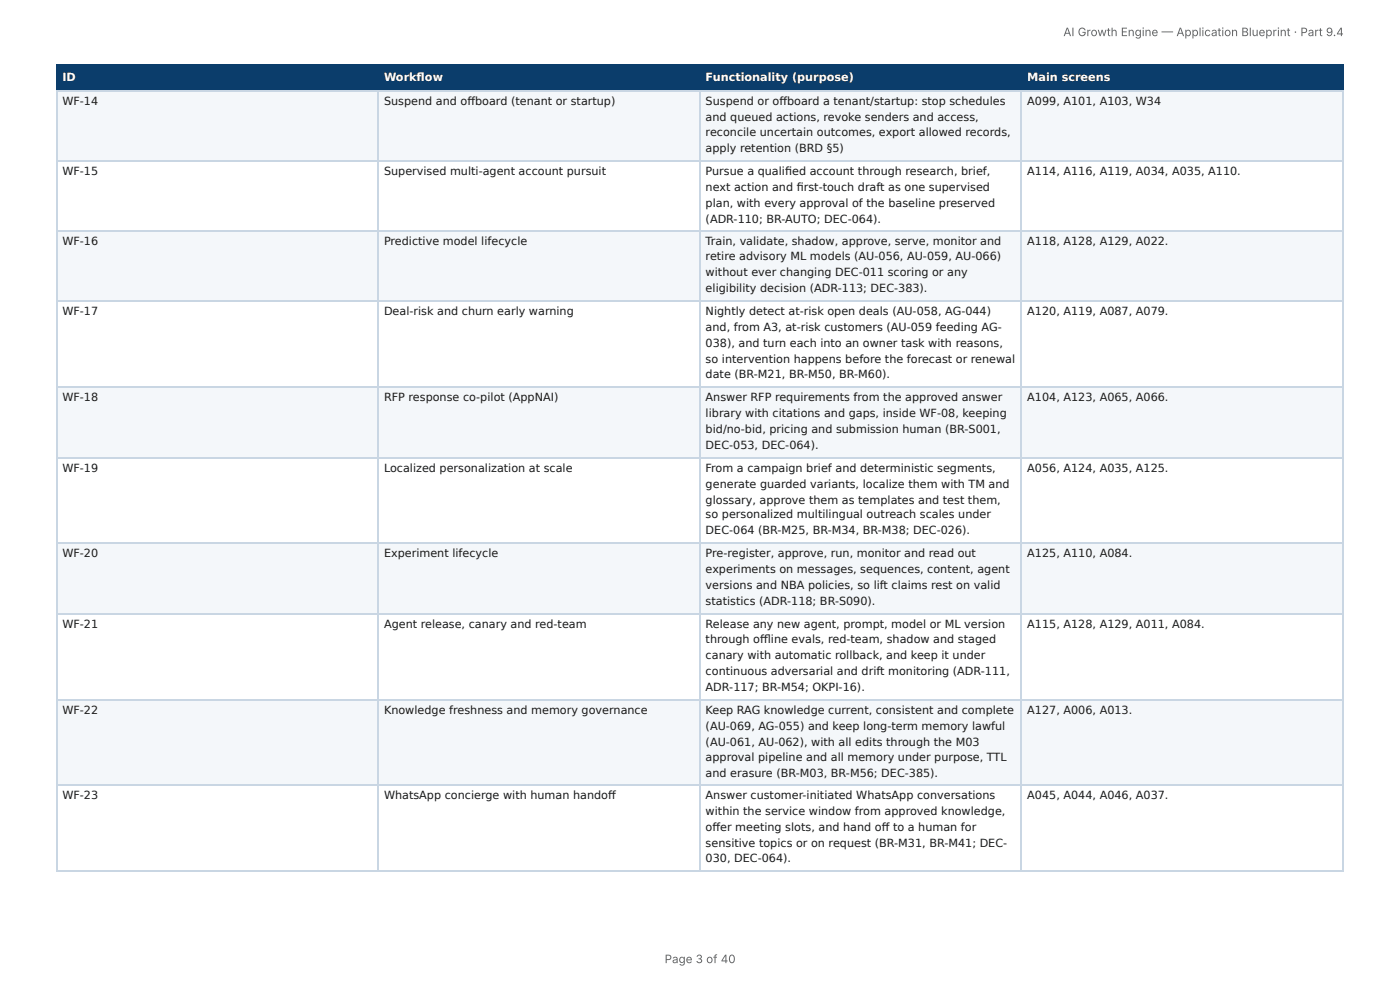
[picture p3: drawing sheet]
<svg xmlns="http://www.w3.org/2000/svg" width="297mm" height="210mm" viewBox="0 0 297 210" stroke-linecap="round" stroke-linejoin="round" font-family="sans-serif">
<defs><g id="words">
<g font-size="2.5" fill="#666">
<text x="225.8" y="7.7">AI Growth Engine — Application Blueprint · Part 9.4</text>
<text x="141.2" y="204.5">Page 3 of 40</text>
</g>
<g font-size="2.4" fill="#fff">
<text x="13.2" y="17.1">ID</text>
<text x="81.6" y="17.1">Workfl ow</text>
<text x="149.9" y="17.1">Functionality (purpose)</text>
<text x="218.2" y="17.1">Main screens</text>
</g>
<g font-size="2.4" fill="#1a1a1a">
<text x="13.2" y="22.2">WF-14</text>
<text x="81.6" y="22.2">Suspend and off board (tenant or startup)</text>
<text x="149.9" y="22.2">Suspend or off board a tenant/startup: stop schedules</text>
<text x="218.2" y="22.2">A099, A101, A103, W34</text>
<text x="149.9" y="25.6">and queued actions, revoke senders and access,</text>
<text x="149.9" y="29">reconcile uncertain outcomes, export allowed records,</text>
<text x="149.9" y="32.3">apply retention (BRD §5)</text>
<text x="13.2" y="37.2">WF-15</text>
<text x="81.6" y="37.2">Supervised multi-agent account pursuit</text>
<text x="149.9" y="37.2">Pursue a qualifi ed account through research, brief,</text>
<text x="149.9" y="40.6">next action and fi rst-touch draft as one supervised</text>
<text x="218.2" y="37.2">A114, A116, A119, A034, A035, A110.</text>
<text x="149.9" y="43.9">plan, with every approval of the baseline preserved</text>
<text x="149.9" y="47.3">(ADR-110; BR-AUTO; DEC-064).</text>
<text x="13.2" y="52">WF-16</text>
<text x="81.6" y="52">Predictive model lifecycle</text>
<text x="149.9" y="52">Train, validate, shadow, approve, serve, monitor and</text>
<text x="218.2" y="52">A118, A128, A129, A022.</text>
<text x="149.9" y="55.3">retire advisory ML models (AU-056, AU-059, AU-066)</text>
<text x="149.9" y="58.7">without ever changing DEC-011 scoring or any</text>
<text x="149.9" y="62">eligibility decision (ADR-113; DEC-383).</text>
<text x="13.2" y="66.9">WF-17</text>
<text x="81.6" y="66.9">Deal-risk and churn early warning</text>
<text x="149.9" y="66.9">Nightly detect at-risk open deals (AU-058, AG-044)</text>
<text x="149.9" y="70.3">and, from A3, at-risk customers (AU-059 feeding AG-</text>
<text x="218.2" y="66.9">A120, A119, A087, A079.</text>
<text x="149.9" y="73.6">038), and turn each into an owner task with reasons,</text>
<text x="149.9" y="77">so intervention happens before the forecast or renewal</text>
<text x="149.9" y="80.3">date (BR-M21, BR-M50, BR-M60).</text>
<text x="13.2" y="85.3">WF-18</text>
<text x="81.6" y="85.3">RFP response co-pilot (AppNAI)</text>
<text x="149.9" y="85.3">Answer RFP requirements from the approved answer</text>
<text x="149.9" y="88.6">library with citations and gaps, inside WF-08, keeping</text>
<text x="218.2" y="85.3">A104, A123, A065, A066.</text>
<text x="149.9" y="92">bid/no-bid, pricing and submission human (BR-S001,</text>
<text x="149.9" y="95.3">DEC-053, DEC-064).</text>
<text x="13.2" y="100.2">WF-19</text>
<text x="81.6" y="100.2">Localized personalization at scale</text>
<text x="149.9" y="100.2">From a campaign brief and deterministic segments,</text>
<text x="218.2" y="100.2">A056, A124, A035, A125.</text>
<text x="149.9" y="103.6">generate guarded variants, localize them with TM and</text>
<text x="149.9" y="106.9">glossary, approve them as templates and test them,</text>
<text x="149.9" y="110.1">so personalized multilingual outreach scales under</text>
<text x="149.9" y="113.4">DEC-064 (BR-M25, BR-M34, BR-M38; DEC-026).</text>
<text x="13.2" y="118.3">WF-20</text>
<text x="81.6" y="118.3">Experiment lifecycle</text>
<text x="149.9" y="118.3">Pre-register, approve, run, monitor and read out</text>
<text x="218.2" y="118.3">A125, A110, A084.</text>
<text x="149.9" y="121.7">experiments on messages, sequences, content, agent</text>
<text x="149.9" y="125">versions and NBA policies, so lift claims rest on valid</text>
<text x="149.9" y="128.4">statistics (ADR-118; BR-S090).</text>
<text x="13.2" y="133.3">WF-21</text>
<text x="81.6" y="133.3">Agent release, canary and red-team</text>
<text x="149.9" y="133.3">Release any new agent, prompt, model or ML version</text>
<text x="149.9" y="136.6">through offl ine evals, red-team, shadow and staged</text>
<text x="218.2" y="133.3">A115, A128, A129, A011, A084.</text>
<text x="149.9" y="140">canary with automatic rollback, and keep it under</text>
<text x="149.9" y="143.3">continuous adversarial and drift monitoring (ADR-111,</text>
<text x="149.9" y="146.7">ADR-117; BR-M54; OKPI-16).</text>
<text x="13.2" y="151.6">WF-22</text>
<text x="81.6" y="151.6">Knowledge freshness and memory governance</text>
<text x="149.9" y="151.6">Keep RAG knowledge current, consistent and complete</text>
<text x="149.9" y="155">(AU-069, AG-055) and keep long-term memory lawful</text>
<text x="218.2" y="151.6">A127, A006, A013.</text>
<text x="149.9" y="158.3">(AU-061, AU-062), with all edits through the M03</text>
<text x="149.9" y="161.7">approval pipeline and all memory under purpose, TTL</text>
<text x="149.9" y="165">and erasure (BR-M03, BR-M56; DEC-385).</text>
<text x="13.2" y="169.7">WF-23</text>
<text x="81.6" y="169.7">WhatsApp concierge with human handoff</text>
<text x="149.9" y="169.7">Answer customer-initiated WhatsApp conversations</text>
<text x="149.9" y="173.1">within the service window from approved knowledge,</text>
<text x="218.2" y="169.7">A045, A044, A046, A037.</text>
<text x="149.9" y="176.4">off er meeting slots, and hand off to a human for</text>
<text x="149.9" y="179.8">sensitive topics or on request (BR-M31, BR-M41; DEC-</text>
<text x="149.9" y="183.1">030, DEC-064).</text>
</g>
</g></defs>
<g fill="#0b3d6b">
<path d="M12.1 14h68.2v5.1h-68.2z"/>
<path d="M80.3 14h68.3v5.1h-68.3z"/>
<path d="M148.6 14h68.4v5.1h-68.4z"/>
<path d="M217 14h68.4v5.1h-68.4z"/>
</g>
<g fill="#f4f7fa">
<path d="M12.1 19.1h68.2v15h-68.2z"/>
<path d="M80.3 19.1h68.3v15h-68.3z"/>
<path d="M148.6 19.1h68.4v15h-68.4z"/>
<path d="M217 19.1h68.4v15h-68.4z"/>
<path d="M12.1 49.1h68.2v14.9h-68.2z"/>
<path d="M80.3 49.1h68.3v14.9h-68.3z"/>
<path d="M148.6 49.1h68.4v14.9h-68.4z"/>
<path d="M217 49.1h68.4v14.9h-68.4z"/>
<path d="M12.1 82.1h68.2v15h-68.2z"/>
<path d="M80.3 82.1h68.3v15h-68.3z"/>
<path d="M148.6 82.1h68.4v15h-68.4z"/>
<path d="M217 82.1h68.4v15h-68.4z"/>
<path d="M12.1 115.4h68.2v15h-68.2z"/>
<path d="M80.3 115.4h68.3v15h-68.3z"/>
<path d="M148.6 115.4h68.4v15h-68.4z"/>
<path d="M217 115.4h68.4v15h-68.4z"/>
<path d="M12.1 148.5h68.2v18.3h-68.2z"/>
<path d="M80.3 148.5h68.3v18.3h-68.3z"/>
<path d="M148.6 148.5h68.4v18.3h-68.4z"/>
<path d="M217 148.5h68.4v18.3h-68.4z"/>
</g>
<path d="M11.9 13.9h273.5M11.9 19.2h273.5M12 13.8v5.5M80.4 13.8v5.5M148.8 13.8v5.5M216.9 13.8v5.5" fill="none" stroke="#0b3d6b" stroke-width=".22"/>
<path d="M285.3 13.8v5.5" fill="none" stroke="#0b3d6b" stroke-width=".21"/>
<g fill="none" stroke="#c9d6e3" stroke-width=".22">
<path d="M11.9 19.2h273.5M12 19.3v165.8M80.4 19.3v165.8M148.8 19.3v165.8M216.9 19.3v165.8M11.9 34.2h273.5M11.9 48.9h273.5M11.9 63.9h273.5M11.9 82.2h273.5M11.9 97.2h273.5M11.9 115.3h273.5M11.9 130.3h273.5"/>
<path d="M11.9 148.6h273.5M11.9 166.7h273.5M11.9 185h273.5"/>
</g>
<path d="M285.3 19.3v165.8" fill="none" stroke="#c9d6e3" stroke-width=".21"/>
<use href="#words"/>
</svg>
